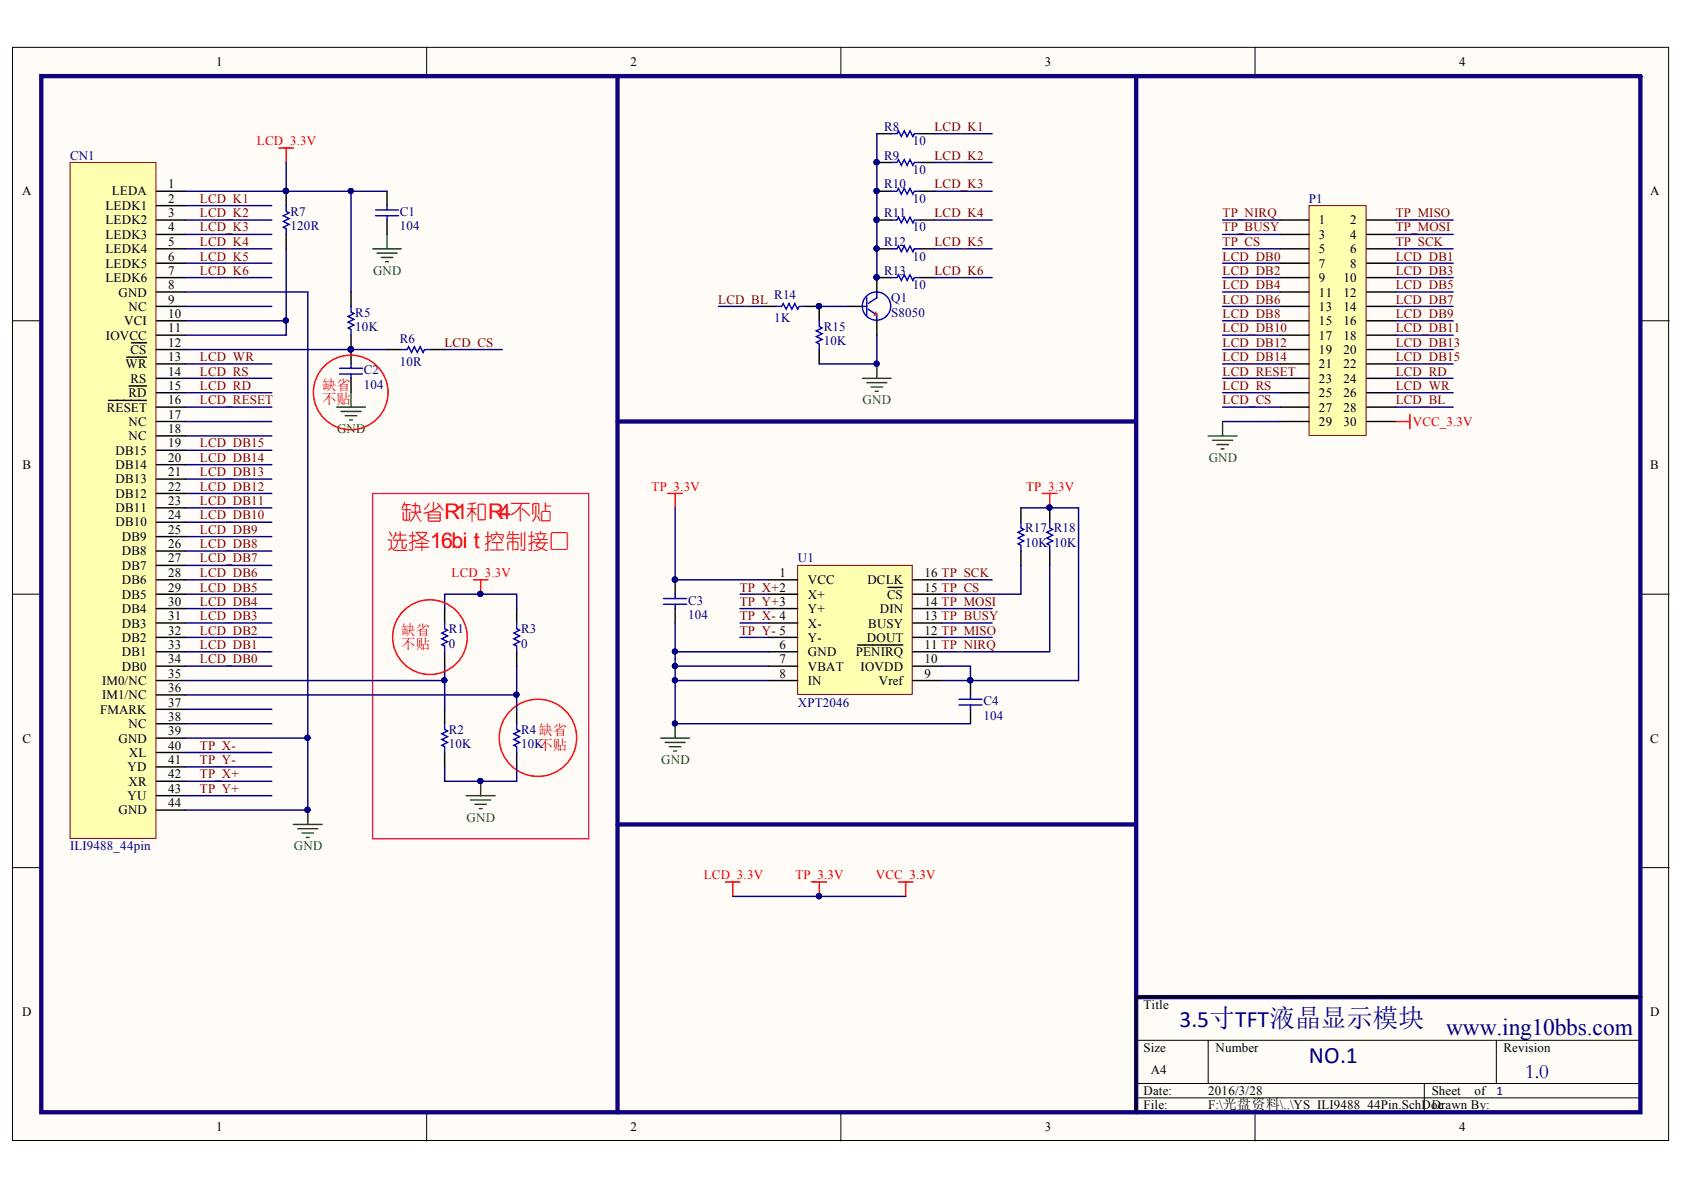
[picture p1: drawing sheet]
<svg xmlns="http://www.w3.org/2000/svg" width="297mm" height="210mm" viewBox="0 0 297 210" stroke-linecap="round" stroke-linejoin="round" font-family="sans-serif">
<defs><g id="words">
<g font-size="4.1" fill="#000080">
<text x="208" y="181.1">3.5寸TFT液晶显示模块</text>
<text x="255.1" y="182.6">www.ing10bbs.com</text>
<text x="230.9" y="187.5">NO.1</text>
</g>
<g font-size="3.8" fill="#f00">
<text x="70.8" y="91.6">缺省R1和R4不贴</text>
<text x="68.2" y="96.7">选择16bi t 控制接口</text>
</g>
<text font-size="3.6" fill="#000080" x="269" y="190.2">1.0</text>
<g font-size="2.5" fill="#f00">
<text x="56.8" y="68.8">缺省</text>
<text x="56.8" y="71.3">不贴</text>
<text x="70.8" y="112">缺省</text>
<text x="70.8" y="114.5">不贴</text>
</g>
<g font-size="2.3">
<text x="38.1" y="11.7">1</text>
<text x="111.2" y="11.7">2</text>
<text x="184.3" y="11.7">3</text>
<text x="257.4" y="11.7">4</text>
<text x="3.9" y="34.5">A</text>
<text x="19.7" y="34.5">LEDA</text>
<text x="29.7" y="33.2">1</text>
<text x="29.7" y="35.7">2</text>
<text x="291.1" y="34.5">A</text>
<text x="18.6" y="37">LEDK1</text>
<text x="18.6" y="39.5">LEDK2</text>
<text x="29.7" y="38.3">3</text>
<text x="29.7" y="40.8">4</text>
<text x="232.7" y="39.5">1</text>
<text x="238.2" y="39.5">2</text>
<text x="18.6" y="42.1">LEDK3</text>
<text x="18.6" y="44.7">LEDK4</text>
<text x="18.6" y="47.2">LEDK5</text>
<text x="29.7" y="43.4">5</text>
<text x="29.7" y="46">6</text>
<text x="232.7" y="42.1">3</text>
<text x="232.7" y="44.7">5</text>
<text x="232.7" y="47.2">7</text>
<text x="238.2" y="42.1">4</text>
<text x="238.2" y="44.7">6</text>
<text x="238.2" y="47.2">8</text>
<text x="18.6" y="49.8">LEDK6</text>
<text x="20.9" y="52.3">GND</text>
<text x="29.7" y="48.5">7</text>
<text x="29.7" y="51">8</text>
<text x="29.7" y="53.6">9</text>
<text x="232.7" y="49.8">9</text>
<text x="232.7" y="52.3">11</text>
<text x="237" y="49.8">10</text>
<text x="237" y="52.3">12</text>
<text x="18.7" y="59.9">IOVCC</text>
<text x="21.9" y="57.4">VCI</text>
<text x="22.7" y="54.8">NC</text>
<text x="29.7" y="56.1">10</text>
<text x="29.7" y="58.6">11</text>
<text x="232.7" y="54.8">13</text>
<text x="232.7" y="57.4">15</text>
<text x="232.7" y="59.9">17</text>
<text x="237" y="54.8">14</text>
<text x="237" y="57.4">16</text>
<text x="237" y="59.9">18</text>
<text x="22.2" y="65">WR</text>
<text x="23" y="62.4">CS</text>
<text x="29.7" y="61.2">12</text>
<text x="29.7" y="63.7">13</text>
<text x="232.7" y="62.4">19</text>
<text x="232.7" y="65">21</text>
<text x="237" y="62.4">20</text>
<text x="237" y="65">22</text>
<text x="22.7" y="70.1">RD</text>
<text x="23" y="67.5">RS</text>
<text x="29.7" y="66.2">14</text>
<text x="29.7" y="68.8">15</text>
<text x="29.7" y="71.3">16</text>
<text x="232.7" y="67.5">23</text>
<text x="232.7" y="70.1">25</text>
<text x="237" y="67.5">24</text>
<text x="237" y="70.1">26</text>
<text x="18.9" y="72.6">RESET</text>
<text x="22.7" y="75.1">NC</text>
<text x="22.7" y="77.7">NC</text>
<text x="29.7" y="73.9">17</text>
<text x="29.7" y="76.4">18</text>
<text x="232.7" y="72.6">27</text>
<text x="232.7" y="75.1">29</text>
<text x="237" y="72.6">28</text>
<text x="237" y="75.1">30</text>
<text x="4" y="82.7">B</text>
<text x="20.4" y="80.2">DB15</text>
<text x="20.4" y="82.7">DB14</text>
<text x="29.7" y="78.9">19</text>
<text x="29.7" y="81.5">20</text>
<text x="29.7" y="84">21</text>
<text x="291.1" y="82.7">B</text>
<text x="20.4" y="85.3">DB13</text>
<text x="20.4" y="87.8">DB12</text>
<text x="29.7" y="86.5">22</text>
<text x="29.7" y="89.1">23</text>
<text x="20.4" y="90.3">DB11</text>
<text x="20.4" y="92.9">DB10</text>
<text x="21.5" y="95.4">DB9</text>
<text x="29.7" y="91.6">24</text>
<text x="29.7" y="94.1">25</text>
<text x="21.5" y="97.9">DB8</text>
<text x="21.5" y="100.5">DB7</text>
<text x="29.7" y="96.7">26</text>
<text x="29.7" y="99.2">27</text>
<text x="29.7" y="101.7">28</text>
<text x="137.5" y="101.7">1</text>
<text x="163.1" y="101.7">16 TP_SCK</text>
<text x="21.5" y="103">DB6</text>
<text x="21.5" y="105.6">DB5</text>
<text x="29.7" y="104.4">29</text>
<text x="29.7" y="106.9">30</text>
<text x="142.5" y="103">VCC</text>
<text x="142.5" y="105.6">X+</text>
<text x="153" y="103">DCLK</text>
<text x="156.5" y="105.6">CS</text>
<text x="163.1" y="106.9">14 TP_MOSI</text>
<text x="163.1" y="104.4">15 TP_CS</text>
<text x="21.5" y="108.2">DB4</text>
<text x="21.5" y="110.7">DB3</text>
<text x="21.5" y="113.2">DB2</text>
<text x="29.7" y="109.4">31</text>
<text x="29.7" y="112">32</text>
<text x="142.5" y="108.2">Y+</text>
<text x="142.5" y="110.7">X-</text>
<text x="142.5" y="113.2">Y-</text>
<text x="152.9" y="113.2">DOUT</text>
<text x="153.2" y="110.7">BUSY</text>
<text x="155.2" y="108.2">DIN</text>
<text x="163.1" y="112">12 TP_MISO</text>
<text x="163.1" y="109.4">13 TP_BUSY</text>
<text x="21.5" y="115.8">DB1</text>
<text x="21.5" y="118.3">DB0</text>
<text x="29.7" y="114.5">33</text>
<text x="29.7" y="117">34</text>
<text x="29.7" y="119.6">35</text>
<text x="137.5" y="114.5">6</text>
<text x="137.5" y="117">7</text>
<text x="137.5" y="119.6">8</text>
<text x="142.5" y="115.8">GND</text>
<text x="142.5" y="118.3">VBAT</text>
<text x="151" y="115.8">PENIRQ</text>
<text x="151.8" y="118.3">IOVDD</text>
<text x="163.1" y="119.6">9</text>
<text x="163.1" y="117">10</text>
<text x="163.1" y="114.5">11 TP_NIRQ</text>
<text x="17.7" y="125.9">FMARK</text>
<text x="18" y="120.8">IM0/NC</text>
<text x="18" y="123.4">IM1/NC</text>
<text x="29.7" y="122.1">36</text>
<text x="29.7" y="124.6">37</text>
<text x="142.5" y="120.8">IN</text>
<text x="155" y="120.8">Vref</text>
<text x="4" y="131">C</text>
<text x="20.9" y="131">GND</text>
<text x="22.7" y="128.4">NC</text>
<text x="29.7" y="127.2">38</text>
<text x="29.7" y="129.7">39</text>
<text x="291.1" y="131">C</text>
<text x="22.5" y="136">YD</text>
<text x="22.7" y="133.5">XL</text>
<text x="29.7" y="132.2">40</text>
<text x="29.7" y="134.8">41</text>
<text x="29.7" y="137.3">42</text>
<text x="20.9" y="143.6">GND</text>
<text x="22.5" y="141.1">YU</text>
<text x="22.7" y="138.6">XR</text>
<text x="29.7" y="139.8">43</text>
<text x="29.7" y="142.4">44</text>
<text x="3.9" y="179.2">D</text>
<text x="201.7" y="177.9">Title</text>
<text x="291.1" y="179.2">D</text>
<text x="201.7" y="185.6">Size</text>
<text x="214.4" y="185.6">Number</text>
<text x="265.2" y="185.6">Revision</text>
<text x="203" y="189.4">A4</text>
<text x="201.7" y="193.2">Date:</text>
<text x="201.7" y="195.7">File:</text>
<text x="213.1" y="193.2">2016/3/28</text>
<text x="213.1" y="195.7">F:\光盘资料\..\YS_ILI9488_44Pin.SchDoc</text>
<text x="252.5" y="193.2">Sheet</text>
<text x="252.5" y="195.7">Drawn By:</text>
<text x="260.1" y="193.2">of</text>
<text x="38.1" y="199.5">1</text>
<text x="111.2" y="199.5">2</text>
<text x="184.3" y="199.5">3</text>
<text x="257.4" y="199.5">4</text>
</g>
<g font-size="2.3" fill="#000080">
<text x="156" y="23.1">R8</text>
<text x="12.3" y="28.1">CN1</text>
<text x="156" y="28.1">R9</text>
<text x="161" y="25.6">10</text>
<text x="156" y="33.2">R10</text>
<text x="161" y="30.7">10</text>
<text x="161" y="35.7">10</text>
<text x="230.9" y="35.7">P1</text>
<text x="51.3" y="40.6">120R</text>
<text x="51.3" y="38">R7</text>
<text x="70.5" y="40.6">104</text>
<text x="70.5" y="38">C1</text>
<text x="156" y="38.3">R11</text>
<text x="161" y="40.8">10</text>
<text x="156" y="43.4">R12</text>
<text x="161" y="46">10</text>
<text x="136.6" y="52.8">R14</text>
<text x="156" y="48.5">R13</text>
<text x="157.2" y="53.3">Q1</text>
<text x="161" y="51">10</text>
<text x="62.7" y="58.4">10K</text>
<text x="62.7" y="55.9">R5</text>
<text x="136.6" y="56.9">1K</text>
<text x="145.3" y="58.4">R15</text>
<text x="157.2" y="55.9">S8050</text>
<text x="64.2" y="66">C2</text>
<text x="70.5" y="64.5">10R</text>
<text x="70.5" y="60.4">R6</text>
<text x="145.3" y="60.9">10K</text>
<text x="64.2" y="68.5">104</text>
<text x="180.8" y="93.9">R17 R18</text>
<text x="140.7" y="99.2">U1</text>
<text x="180.8" y="96.4">10K 10K</text>
<text x="121.4" y="106.6">C3</text>
<text x="79.2" y="111.7">R1</text>
<text x="91.9" y="111.7">R3</text>
<text x="121.4" y="109.2">104</text>
<text x="79.2" y="114.2">0</text>
<text x="91.9" y="114.2">0</text>
<text x="140.7" y="124.6">XPT2046</text>
<text x="173.5" y="124.4">C4</text>
<text x="79.2" y="132">10K</text>
<text x="79.2" y="129.4">R2</text>
<text x="91.9" y="132">10K不贴</text>
<text x="91.9" y="129.4">R4缺省</text>
<text x="173.5" y="126.9">104</text>
<text x="12.3" y="150">ILI9488_44pin</text>
<text x="263.9" y="193.1">1</text>
</g>
<g font-size="2.3" fill="#800000">
<text x="164.8" y="23.1">LCD_K1</text>
<text x="164.8" y="28.1">LCD_K2</text>
<text x="35.3" y="35.7">LCD_K1</text>
<text x="164.8" y="33.2">LCD_K3</text>
<text x="35.3" y="38.3">LCD_K2</text>
<text x="35.3" y="40.8">LCD_K3</text>
<text x="164.8" y="38.3">LCD_K4</text>
<text x="215.7" y="40.8">TP_BUSY</text>
<text x="215.7" y="38.3">TP_NIRQ</text>
<text x="246.2" y="40.8">TP_MOSI</text>
<text x="246.2" y="38.3">TP_MISO</text>
<text x="35.3" y="43.4">LCD_K4</text>
<text x="35.3" y="46">LCD_K5</text>
<text x="164.8" y="43.4">LCD_K5</text>
<text x="215.7" y="43.4">TP_CS</text>
<text x="215.7" y="46">LCD_DB0</text>
<text x="246.2" y="46">LCD_DB1</text>
<text x="246.2" y="43.4">TP_SCK</text>
<text x="35.3" y="48.5">LCD_K6</text>
<text x="126.7" y="53.6">LCD_BL</text>
<text x="164.8" y="48.5">LCD_K6</text>
<text x="215.7" y="48.5">LCD_DB2</text>
<text x="215.7" y="51">LCD_DB4</text>
<text x="215.7" y="53.6">LCD_DB6</text>
<text x="246.2" y="48.5">LCD_DB3</text>
<text x="246.2" y="51">LCD_DB5</text>
<text x="246.2" y="53.6">LCD_DB7</text>
<text x="215.7" y="56.1">LCD_DB8</text>
<text x="215.7" y="58.6">LCD_DB10</text>
<text x="246.2" y="56.1">LCD_DB9</text>
<text x="246.2" y="58.6">LCD_DB11</text>
<text x="35.3" y="63.7">LCD_WR</text>
<text x="78.4" y="61.2">LCD_CS</text>
<text x="215.7" y="61.2">LCD_DB12</text>
<text x="215.7" y="63.7">LCD_DB14</text>
<text x="246.2" y="61.2">LCD_DB13</text>
<text x="246.2" y="63.7">LCD_DB15</text>
<text x="35.3" y="66.2">LCD_RS</text>
<text x="35.3" y="68.8">LCD_RD</text>
<text x="35.3" y="71.3">LCD_RESET</text>
<text x="215.7" y="71.3">LCD_CS</text>
<text x="215.7" y="68.8">LCD_RS</text>
<text x="215.7" y="66.2">LCD_RESET</text>
<text x="246.2" y="71.3">LCD_BL</text>
<text x="246.2" y="68.8">LCD_WR</text>
<text x="246.2" y="66.2">LCD_RD</text>
<text x="35.3" y="84">LCD_DB13</text>
<text x="35.3" y="81.5">LCD_DB14</text>
<text x="35.3" y="78.9">LCD_DB15</text>
<text x="35.3" y="89.1">LCD_DB11</text>
<text x="35.3" y="86.5">LCD_DB12</text>
<text x="35.3" y="94.1">LCD_DB9</text>
<text x="35.3" y="91.6">LCD_DB10</text>
<text x="35.3" y="101.7">LCD_DB6</text>
<text x="35.3" y="99.2">LCD_DB7</text>
<text x="35.3" y="96.7">LCD_DB8</text>
<text x="35.3" y="106.9">LCD_DB4</text>
<text x="35.3" y="104.4">LCD_DB5</text>
<text x="130.5" y="104.4">TP_X+2</text>
<text x="130.5" y="106.9">TP_Y+3</text>
<text x="35.3" y="112">LCD_DB2</text>
<text x="35.3" y="109.4">LCD_DB3</text>
<text x="130.5" y="109.4">TP_X- 4</text>
<text x="130.5" y="112">TP_Y- 5</text>
<text x="35.3" y="117">LCD_DB0</text>
<text x="35.3" y="114.5">LCD_DB1</text>
<text x="35.3" y="137.3">TP_X+</text>
<text x="35.3" y="132.2">TP_X-</text>
<text x="35.3" y="134.8">TP_Y-</text>
<text x="35.3" y="139.8">TP_Y+</text>
</g>
<g font-size="2.3" fill="#f00">
<text x="45.3" y="25.6">LCD_3.3V</text>
<text x="249.2" y="75.1">VCC_3.3V</text>
<text x="114.9" y="86.5">TP_3.3V</text>
<text x="181" y="86.5">TP_3.3V</text>
<text x="79.7" y="101.7">LCD_3.3V</text>
<text x="124.2" y="155.1">LCD_3.3V</text>
<text x="140.3" y="155.1">TP_3.3V</text>
<text x="154.5" y="155.1">VCC_3.3V</text>
</g>
<g font-size="2.3" fill="#008000">
<text x="65.8" y="48.5">GND</text>
<text x="152.1" y="71.3">GND</text>
<text x="59.5" y="76.4">GND</text>
<text x="213.2" y="81.5">GND</text>
<text x="116.6" y="134.8">GND</text>
<text x="51.8" y="150">GND</text>
<text x="82.3" y="144.9">GND</text>
</g>
</g></defs>
<g fill="#fffcf8" stroke="#000" stroke-width=".18">
<path d="M2.2 8.4h292.1v192.8h-292.1z"/>
<path d="M7.3 13.4h281.9v182.7h-281.9z"/>
</g>
<g fill="none" stroke="#000" stroke-width=".18">
<path d="M75.3 8.4v5M148.3 8.4v5M221.4 8.4v5M2.2 56.6h5.1M289.3 56.6h5.1M2.2 104.8h5.1M289.3 104.8h5.1M2.2 153h5.1M289.3 153h5.1M289.3 175.9h-88.9v20.3M75.3 196.2v5.1M148.3 196.2v5.1"/>
<path d="M200.4 183.5h88.9M200.4 191.1h88.9M200.4 193.7h88.9M213.1 183.5v7.6M221.4 196.2v5.1M251.2 191.1v5.1M263.9 183.5v7.6"/>
</g>
<path d="M140.7 99.7h20.2v22.8h-20.2z" fill="#ffffb0" stroke="#800000" stroke-width=".18"/>
<g fill="none" stroke="#000" stroke-width=".25">
<path d="M68.3 33.7v2.6M68.3 38.8v2.6M154.7 23.6h2.5M154.7 28.7h2.5M154.7 33.7h2.5M162.3 23.6h2.5M162.3 28.7h2.5M162.3 33.7h2.5M134.3 54h2.6M142 54h2.5M180.1 89.6v2.5M180.1 97.2v2.5"/>
<path d="M185.2 89.6v2.5M185.2 97.2v2.5M78.4 107.3v2.6M78.4 115v2.5M91.1 107.3v2.6M91.1 115v2.5M119.1 102.3v2.5M119.1 107.3v2.6M135.6 102.3h5.1M135.6 104.8h5.1M135.6 107.3h5.1M135.6 109.9h5.1"/>
<path d="M135.6 112.4h5.1M135.6 115h5.1M135.6 117.5h5.1M151.3 113.8h7.9M156.6 103.6h2.6M161 102.3h5.1M161 104.8h5.1M161 107.3h5.1M161 109.9h5.1M161 112.4h5.1M161 115h5.1M161 117.5h5.1"/>
<path d="M78.4 125.1v2.6M78.4 132.7v2.6M91.1 125.1v2.6M91.1 132.7v2.6M135.6 120h5.1M161 120h5.1M171.2 120v2.6M171.2 125.1v2.6"/>
</g>
<g fill="none" stroke="#000080" stroke-width=".25">
<path d="M164.8 23.6h10.2M164.8 28.7h10.2M164.8 33.7h10.2M126.7 54h7.6M144.5 54h5.1M246.1 54h10.2M246.1 46.4h10.2M246.1 49h10.2M246.1 51.5h10.2M246.1 56.6h10.2M246.1 59.1h10.2M32.7 79.4h15.2"/>
<path d="M32.7 76.9h15.2M32.7 74.3h15.2M246.1 71.8h10.2M246.1 61.7h10.2M246.1 64.2h10.2M32.7 92.1h15.2M32.7 89.6h15.2M32.7 87h15.2M32.7 84.5h15.2M32.7 82h15.2M32.7 99.7h15.2M32.7 97.2h15.2"/>
<path d="M32.7 94.7h15.2M119.1 89.6v12.7h16.5M180.1 99.7v5.1h-14M180.1 89.6h10.1v30.4h-19M185.2 99.7v15.3h-19.1M32.7 104.8h15.2M32.7 107.3h15.2M32.7 109.9h15.2M32.7 112.4h15.2M32.7 102.3h15.2M119.1 109.9v5.1h16.5M119.1 115v2.5h16.5"/>
<path d="M130.5 104.8h5.1M130.5 107.3h5.1M130.5 109.9h5.1M130.5 112.4h5.1M166.1 117.5h5.1v2.5h-5.1M166.1 107.3h8.9M166.1 109.9h8.9M166.1 112.4h8.9M166.1 102.3h8.9M119.1 120h16.5M129.3 158.1h30.4"/>
</g>
<g fill="none" stroke="#f00" stroke-width=".25">
<path d="M49.2 26.1h2.6M50.5 26.1v2.6M246.1 74.3h2.6M248.7 73.1v2.5M117.8 87h2.6M119.1 87v2.6M183.9 87h2.5M185.2 87v2.6M83.5 102.3h2.6M84.8 102.3v2.5M128 155.6h2.5M129.3 155.6v2.5"/>
<path d="M143.2 155.6h2.6M144.5 155.6v2.5M158.5 155.6h2.5M159.7 155.6v2.5"/>
</g>
<g fill="none" stroke="#00f" stroke-width=".25">
<path d="M66.2 38.1h4.1M66.2 37h4.1M68.3 36.3v.7M68.3 38.1v.7M157.2 23.6h1l.3-.5 .5 1 .5-1 .5 1 .5-1 .5 1 .3-.5h1M157.2 28.7h1l.3-.5 .5 1 .5-1 .5 1 .5-1 .5 1 .3-.5h1M157.2 33.7h1l.3-.5 .5 1 .5-1 .5 1 .5-1 .5 1 .3-.5h1M136.9 54h1l.2-.5 .6 1 .5-1 .5 1 .5-1 .5 1 .2-.5h1.1M180.1 92.1v1l.5 .3-1 .5 1 .5-1 .5 1 .5-1 .5 .5 .3v1M185.2 92.1v1l.5 .3-1 .5 1 .5-1 .5 1 .5-1 .5 .5 .3v1M78.4 109.9v1l.5 .3-1 .5 1 .5-1 .5 1 .5-1 .5 .5 .2v1.1M91.1 109.9v1l.5 .3-1 .5 1 .5-1 .5 1 .5-1 .5 .5 .2v1.1"/>
<path d="M117.1 105.6h4M117.1 106.6h4M119.1 104.8v.8M119.1 106.6v.7M78.4 127.7v1l.5 .2-1 .5 1 .5-1 .5 1 .6-1 .5 .5 .2v1M91.1 127.7v1l.5 .2-1 .5 1 .5-1 .5 1 .6-1 .5 .5 .2v1M169.2 123.3h4M169.2 124.4h4M171.2 122.6v.7M171.2 124.4v.7"/>
</g>
<path d="M65.7 87h38.1v61h-38.1z" fill="none" stroke="#da2467" stroke-width=".25"/>
<g fill="#000080" stroke="#000080" stroke-width=".18">
<circle cx="84.7" cy="104.8" r=".46"/>
<circle cx="154.6" cy="28.6" r=".46"/>
<circle cx="154.6" cy="33.7" r=".46"/>
<circle cx="144.4" cy="54" r=".46"/>
<circle cx="119" cy="102.2" r=".46"/>
<circle cx="119" cy="114.9" r=".46"/>
<circle cx="119" cy="117.5" r=".46"/>
<circle cx="119" cy="120" r=".46"/>
<circle cx="171.1" cy="120" r=".46"/>
<circle cx="185.1" cy="89.5" r=".46"/>
<circle cx="144.4" cy="158.1" r=".46"/>
</g>
<path d="M7.3 13.4h282v182.8h-282zM108.9 13.4v182.8M200.4 13.4v162.5M108.9 74.3h91.5M108.9 145.4h91.5M289.3 175.9h-88.9v20.3" fill="none" stroke="#11037f" stroke-width=".76"/>
<path d="M12.4 28.7h15.1v119.2h-15.1z" fill="#ffffb0" stroke="#800000" stroke-width=".18"/>
<g fill="none" stroke="#000" stroke-width=".25">
<path d="M27.6 33.7h5.1M27.6 36.3h5.1M27.6 38.8h5.1M154.7 38.8h2.5M162.3 38.8h2.5M27.6 41.4h5.1M27.6 43.9h5.1M27.6 46.4h5.1M27.6 49h5.1M27.6 51.5h5.1M27.6 54h5.1M27.6 56.6h5.1"/>
<path d="M27.6 59.1h5.1M154.7 43.9h2.5M154.7 49h2.5M162.3 43.9h2.5M162.3 49h2.5M19.1 70.6h6.7M22.4 63h3.4M22.8 68.1h3M23.2 60.5h2.6M27.6 61.7h5.1M27.6 64.2h5.1M27.6 66.7h5.1"/>
<path d="M27.6 69.3h5.1M27.6 71.8h5.1M27.6 74.3h5.1M27.6 76.9h5.1M27.6 79.4h5.1M27.6 82h5.1M27.6 84.5h5.1M27.6 87h5.1M27.6 89.6h5.1M27.6 92.1h5.1M27.6 94.7h5.1M27.6 97.2h5.1"/>
<path d="M27.6 99.7h5.1M27.6 102.3h5.1M27.6 104.8h5.1M27.6 107.3h5.1M27.6 109.9h5.1M27.6 112.4h5.1M27.6 115h5.1M27.6 117.5h5.1M27.6 120h5.1M27.6 122.6h5.1M27.6 125.1h5.1M27.6 127.7h5.1"/>
<path d="M27.6 130.2h5.1M27.6 132.7h5.1M27.6 135.3h5.1M27.6 137.8h5.1M27.6 140.3h5.1M27.6 142.9h5.1"/>
</g>
<g fill="none" stroke="#000080" stroke-width=".25">
<path d="M32.7 38.8h15.2M32.7 36.3h15.2M50.5 28.7v5h-17.8M164.8 38.8h10.2M32.7 49h15.2M32.7 46.4h15.2M32.7 43.9h15.2M32.7 41.4h15.2M32.7 54h15.2M164.8 49h10.2M164.8 43.9h10.2M32.7 71.8h15.2"/>
<path d="M32.7 69.3h15.2M32.7 66.7h15.2M32.7 64.2h15.2M32.7 117.5h15.2M32.7 115h15.2M78.4 117.5v7.6M78.4 107.3v-2.5h12.7v2.5M91.1 117.5v5.1M32.7 122.6h58.4v2.5M32.7 132.7h15.2M32.7 127.7h15.2M32.7 125.1h15.2"/>
<path d="M32.7 137.8h15.2M32.7 135.3h15.2M32.7 130.2h21.6M32.7 120h45.7M32.7 140.3h15.2"/>
</g>
<g fill="#000080" stroke="#000080" stroke-width=".18">
<circle cx="50.4" cy="33.7" r=".46"/>
<circle cx="54.2" cy="130.1" r=".46"/>
<circle cx="78.4" cy="120" r=".46"/>
<circle cx="91.1" cy="122.5" r=".46"/>
<circle cx="84.7" cy="104.8" r=".46"/>
<circle cx="154.6" cy="38.8" r=".46"/>
<circle cx="154.6" cy="43.8" r=".46"/>
<circle cx="154.6" cy="48.9" r=".46"/>
</g>
<g fill="none" stroke="#f00" stroke-width=".25">
<circle cx="75.8" cy="112.4" r="6.6"/>
<circle cx="94.9" cy="130.1" r="6.8"/>
</g>
<path d="M157.2 38.8h1l.3-.5 .5 1 .5-1 .5 1 .5-1 .5 1 .3-.5h1M157.2 43.9h1l.3-.5 .5 1 .5-1 .5 1 .5-1 .5 1 .3-.5h1M157.2 49h1l.3-.5 .5 1 .5-1 .5 1 .5-1 .5 1 .3-.5h1" fill="none" stroke="#00f" stroke-width=".25"/>
<path d="M230.9 36.3h10.1v40.5h-10.1z" fill="#ffffb0" stroke="#800000" stroke-width=".18"/>
<g fill="none" stroke="#000" stroke-width=".25">
<path d="M50.5 33.7v2.6M225.8 38.8h5.1M241.1 38.8h5M50.5 41.4v2.5M61.9 51.5v2.5M61.9 59.1v5.1M144.5 54v2.6M149.6 54h2.5M154.7 49v2.5M154.7 56.6v2.5M225.8 41.4h5.1M225.8 43.9h5.1"/>
<path d="M225.8 46.4h5.1M225.8 49h5.1M225.8 51.5h5.1M225.8 54h5.1M225.8 56.6h5.1M225.8 59.1h5.1M241.1 41.4h5M241.1 43.9h5M241.1 46.4h5M241.1 49h5M241.1 51.5h5M241.1 54h5"/>
<path d="M241.1 56.6h5M241.1 59.1h5M61.9 66.7v2.6M68.3 61.7h2.5M75.9 61.7h2.5M144.5 61.7v2.5M225.8 61.7h5.1M225.8 64.2h5.1M225.8 66.7h5.1M225.8 69.3h5.1M225.8 71.8h5.1M225.8 74.3h5.1"/>
<path d="M241.1 61.7h5M241.1 64.2h5M241.1 66.7h5M241.1 69.3h5M241.1 71.8h5M241.1 74.3h5M289.3 175.9h-88.9v20.3"/>
</g>
<g fill="none" stroke="#000080" stroke-width=".25">
<path d="M50.5 33.7h11.4v17.8M61.9 33.7h6.4M154.7 23.6v25.4M215.7 38.8h10.1M246.1 38.8h10.2M32.7 51.5h21.6v91.4h-21.6M50.5 43.9v12.7h-17.8M50.5 56.6v2.5h-17.8M154.7 59.1v5.1h-10.2M215.7 46.4h10.1M215.7 49h10.1M215.7 51.5h10.1"/>
<path d="M215.7 54h10.1M215.7 56.6h10.1M215.7 59.1h10.1M215.7 41.4h10.1M215.7 43.9h10.1M246.1 41.4h10.2M246.1 43.9h10.2M32.7 61.7h35.6M78.4 61.7h10.2M215.7 61.7h10.1M215.7 64.2h10.1M215.7 66.7h10.1"/>
<path d="M215.7 69.3h10.1M215.7 71.8h10.1M215.7 74.3h10.1M246.1 66.7h10.2M246.1 69.3h10.2M119.1 117.5v10.2h52.1M78.4 135.3v2.5h12.7v-2.5"/>
</g>
<g fill="#000080" stroke="#000080" stroke-width=".18">
<circle cx="61.9" cy="61.6" r=".46"/>
<circle cx="61.9" cy="33.7" r=".46"/>
<circle cx="50.4" cy="33.7" r=".46"/>
<circle cx="54.2" cy="142.8" r=".47"/>
<circle cx="84.7" cy="137.8" r=".46"/>
<circle cx="119" cy="127.6" r=".46"/>
<circle cx="154.6" cy="64.2" r=".46"/>
<circle cx="119" cy="120" r=".46"/>
<circle cx="119" cy="117.5" r=".46"/>
<circle cx="54.2" cy="130.1" r=".46"/>
<circle cx="154.6" cy="28.6" r=".46"/>
<circle cx="154.6" cy="33.7" r=".46"/>
<circle cx="154.6" cy="38.8" r=".46"/>
<circle cx="154.6" cy="43.8" r=".46"/>
<circle cx="154.6" cy="48.9" r=".46"/>
<circle cx="50.4" cy="56.5" r=".46"/>
<circle cx="144.4" cy="54" r=".46"/>
</g>
<g fill="none" stroke="#00f" stroke-width=".25">
<path d="M50.5 36.3v1l.5 .2-1 .6 1 .5-1 .5 1 .5-1 .5 .5 .2v1.1M61.9 54v1.1l.5 .2-1 .5 1 .5-1 .5 1 .5-1 .5 .5 .3v1M144.5 56.6v1l.5 .2-1 .6 1 .5-1 .5 1 .5-1 .5 .5 .2v1.1M152.1 54h.8M152.9 52.5v3.1M153.1 54.5l1.6 1.1M154.7 51.5v1l-1.6 1M154.7 55.3v1.3M59.9 65h4M59.9 66h4M61.9 64.2v.8M61.9 66v.7"/>
<path d="M70.8 61.7h1l.3-.6 .5 1.1 .5-1.1 .5 1.1 .5-1.1 .5 1.1 .3-.5h1"/>
<circle cx="154.6" cy="54" r="2.5"/>
</g>
<g fill="none" stroke="#008000" stroke-width=".25">
<path d="M65.7 43.9h5.1M66.5 44.7h3.5M67.3 45.4h2M68 46.2h.5M68.3 41.4v2.5M59.4 71.8h5.1M60.1 72.6h3.6M60.9 73.3h2M61.7 74.1h.5M61.9 69.3v2.5M152.1 66.7h5.1M152.9 67.5h3.5"/>
<path d="M153.7 68.3h2M154.4 69h.5M154.7 64.2v2.5M213.1 76.9h5.1M213.9 77.6h3.5M214.6 78.4h2.1M215.4 79.2h.5M215.7 74.3v2.6M84.8 137.8v2.5M116.5 130.2h5.1M117.3 131h3.6M118.1 131.7h2"/>
<path d="M118.8 132.5h.5M119.1 127.7v2.5M51.8 145.4h5M52.5 146.2h3.6M53.3 146.9h2M54 147.7h.5M54.3 142.9v2.5M82.2 140.3h5.1M83 141.1h3.6M83.8 141.9h2M84.5 142.6h.5"/>
</g>
<path d="M154.4 55.1l.3 .5h-.5" fill="none" stroke="#ee0e22" stroke-width=".25"/>
<circle cx="61.9" cy="69.2" r="6.6" fill="none" stroke="#f00" stroke-width=".25"/>
<use href="#words"/>
</svg>
